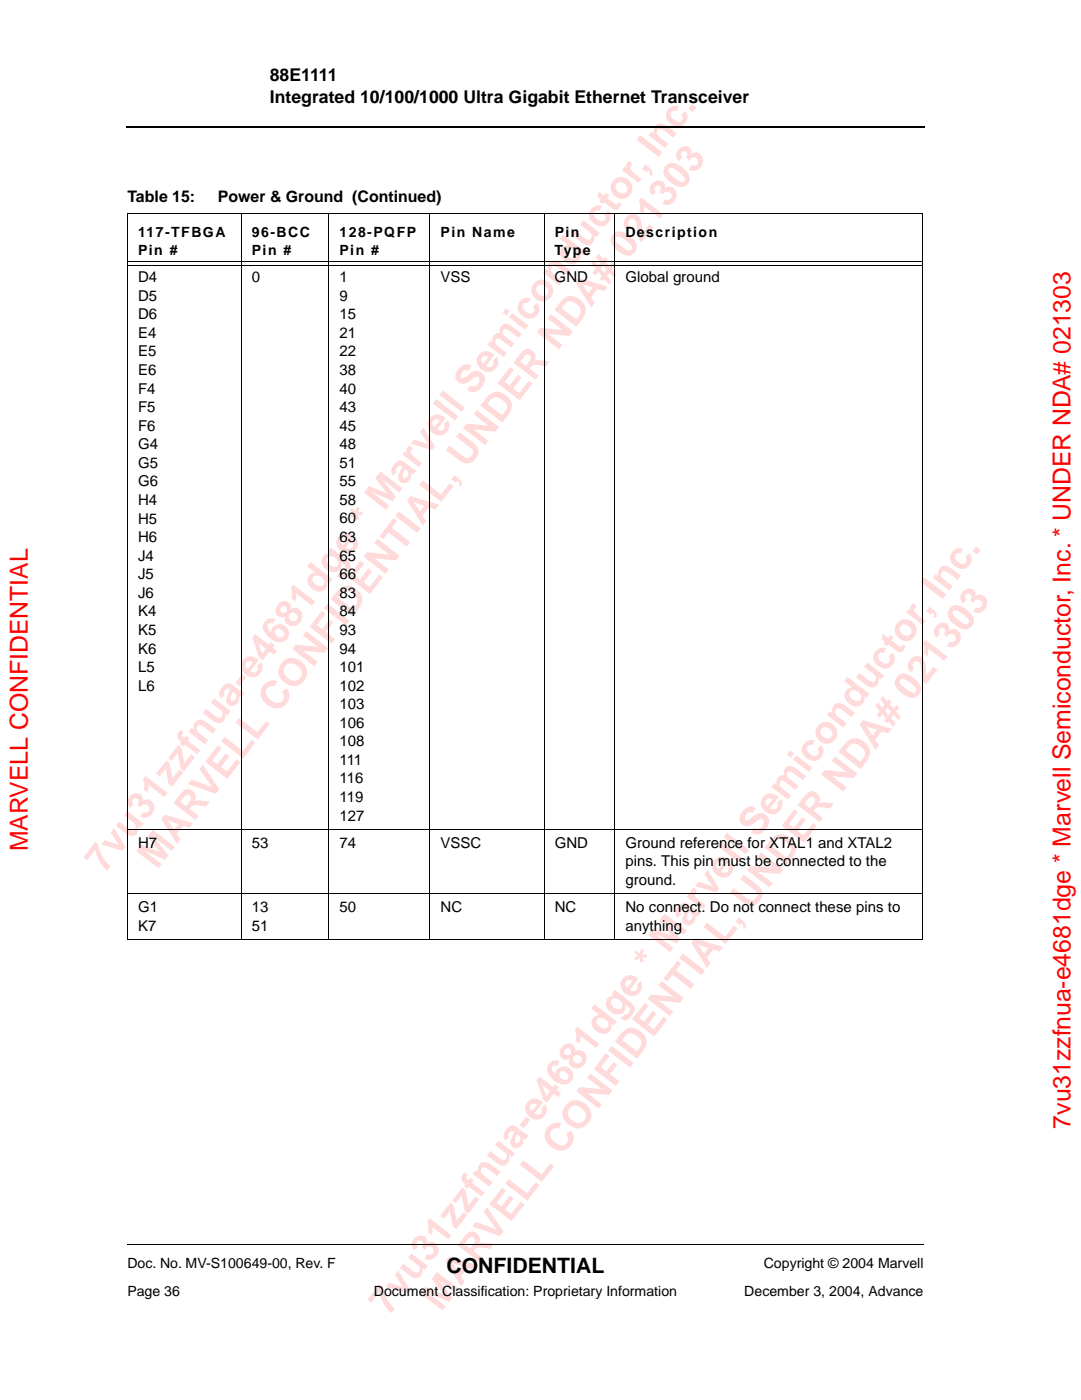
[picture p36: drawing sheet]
<svg xmlns="http://www.w3.org/2000/svg" width="216mm" height="279mm" viewBox="0 0 216 279" stroke-linecap="round" stroke-linejoin="round" font-family="sans-serif">
<defs><g id="words">
<g font-size="7.8" fill="#ffdada">
<text x="31.3" y="173.7" transform="rotate(-52 31.3 173.7)">MARVELL CONFIDENTIAL, UNDER NDA# 021303</text>
<text x="20.8" y="174.6" transform="rotate(-52 20.8 174.6)">7vu31zzfnua-e4681dge * Marvell Semiconductor, Inc.</text>
<text x="77.5" y="262.8" transform="rotate(-52 77.5 262.8)">7vu31zzfnua-e4681dge * Marvell Semiconductor, Inc.</text>
<text x="87.9" y="262" transform="rotate(-52 87.9 262)">MARVELL CONFIDENTIAL, UNDER NDA# 021303</text>
</g>
<g font-size="4.9" fill="#f00">
<text x="5.5" y="169.9" transform="rotate(-90 5.5 169.9)">MARVELL CONFIDENTIAL</text>
<text x="213.5" y="225.2" transform="rotate(-90 213.5 225.2)">7vu31zzfnua-e4681dge * Marvell Semiconductor, Inc. * UNDER NDA# 021303</text>
</g>
<text font-size="4.2" x="89" y="254">CONFIDENTIAL</text>
<g font-size="3.5">
<text x="53.8" y="16.3">88E1111</text>
<text x="53.8" y="20.5">Integrated 10/100/1000 Ultra Gigabit Ethernet Transceiver</text>
</g>
<g font-size="3.2">
<text x="25.4" y="40.2">Table 15:</text>
<text x="43.4" y="40.2">Power &amp; Ground (Continued)</text>
</g>
<g font-size="3">
<text x="27.5" y="56.3">D4</text>
<text x="50.2" y="56.3">0</text>
<text x="67.7" y="56.3">1</text>
<text x="87.8" y="56.3">VSS</text>
<text x="110.6" y="56.3">GND</text>
<text x="124.7" y="56.3">Global ground</text>
<text x="27.5" y="60">D5</text>
<text x="27.5" y="63.7">D6</text>
<text x="67.7" y="60">9</text>
<text x="67.7" y="63.7">15</text>
<text x="27.5" y="67.4">E4</text>
<text x="27.5" y="71.1">E5</text>
<text x="67.7" y="67.4">21</text>
<text x="67.7" y="71.1">22</text>
<text x="27.5" y="74.8">E6</text>
<text x="67.7" y="74.8">38</text>
<text x="27.5" y="78.5">F4</text>
<text x="27.5" y="82.3">F5</text>
<text x="67.7" y="78.5">40</text>
<text x="67.7" y="82.3">43</text>
<text x="27.5" y="86">F6</text>
<text x="27.5" y="89.7">G4</text>
<text x="67.7" y="86">45</text>
<text x="67.7" y="89.7">48</text>
<text x="27.5" y="93.4">G5</text>
<text x="67.7" y="93.4">51</text>
<text x="27.5" y="97.1">G6</text>
<text x="27.5" y="100.8">H4</text>
<text x="67.7" y="97.1">55</text>
<text x="67.7" y="100.8">58</text>
<text x="27.5" y="104.5">H5</text>
<text x="67.7" y="104.5">60</text>
<text x="27.5" y="108.2">H6</text>
<text x="27.5" y="111.9">J4</text>
<text x="67.7" y="108.2">63</text>
<text x="67.7" y="111.9">65</text>
<text x="27.5" y="115.6">J5</text>
<text x="27.5" y="119.3">J6</text>
<text x="67.7" y="115.6">66</text>
<text x="67.7" y="119.3">83</text>
<text x="27.5" y="123">K4</text>
<text x="67.7" y="123">84</text>
<text x="27.5" y="126.7">K5</text>
<text x="27.5" y="130.4">K6</text>
<text x="67.7" y="126.7">93</text>
<text x="67.7" y="130.4">94</text>
<text x="27.5" y="134.1">L5</text>
<text x="27.5" y="137.8">L6</text>
<text x="67.7" y="134.1">101</text>
<text x="67.7" y="137.8">102</text>
<text x="67.7" y="141.5">103</text>
<text x="67.7" y="145.2">106</text>
<text x="67.7" y="148.9">108</text>
<text x="67.7" y="152.6">111</text>
<text x="67.7" y="156.4">116</text>
<text x="67.7" y="160.1">119</text>
<text x="67.7" y="163.8">127</text>
<text x="27.5" y="169.2">H7</text>
<text x="50.2" y="169.2">53</text>
<text x="67.7" y="169.2">74</text>
<text x="87.8" y="169.2">VSSC</text>
<text x="110.6" y="169.2">GND</text>
<text x="124.7" y="172.9">pins. This pin must be connected to the</text>
<text x="124.7" y="169.2">Ground reference for XTAL1 and XTAL2</text>
<text x="124.7" y="176.6">ground.</text>
<text x="27.5" y="182.1">G1</text>
<text x="27.5" y="185.8">K7</text>
<text x="50.2" y="182.1">13</text>
<text x="50.2" y="185.8">51</text>
<text x="67.7" y="182.1">50</text>
<text x="87.8" y="182.1">NC</text>
<text x="110.6" y="182.1">NC</text>
<text x="124.7" y="185.8">anything</text>
<text x="124.7" y="182.1">No connect. Do not connect these pins to</text>
</g>
<g font-size="2.8">
<text x="27.5" y="47.4">117-TFBGA</text>
<text x="50.2" y="47.4">96-BCC</text>
<text x="67.7" y="47.4">128-PQFP</text>
<text x="87.8" y="47.4">Pin Name</text>
<text x="110.6" y="47.4">Pin</text>
<text x="124.7" y="47.4">Description</text>
<text x="27.5" y="50.9">Pin #</text>
<text x="50.2" y="50.9">Pin #</text>
<text x="67.7" y="50.9">Pin #</text>
<text x="110.6" y="50.9">Type</text>
<text x="25.4" y="253.1">Doc. No. MV-S100649-00, Rev. F</text>
<text x="152.3" y="253.1">Copyright © 2004 Marvell</text>
<text x="25.4" y="258.7">Page 36</text>
<text x="74.5" y="258.7">Document Classification: Proprietary Information</text>
<text x="148.4" y="258.7">December 3, 2004, Advance</text>
</g>
</g></defs>
<path d="M25.2 25.2h.2v.4h-.2z" fill="#000"/>
<path d="M25.4 25.4h159" fill="none" stroke="#000" stroke-width=".36"/>
<path d="M25.4 248.4h158.7" fill="none" stroke="#000" stroke-width=".2"/>
<path d="M23.2 6.8h28.5v17.9h-28.5z" fill="#fff"/>
<g fill="none" stroke="#000" stroke-width=".2">
<path d="M25.4 42.7h158.6M25.4 42.7v144.8M25.4 52.1h158.6M25.4 53h158.6M48.1 42.7v144.8M65.6 42.7v144.8M85.7 42.7v144.8M108.5 42.7v144.8M122.6 42.7v144.8M184 42.7v144.8M25.4 165.5h158.6M25.4 178.3h158.6"/>
<path d="M25.4 187.5h158.6"/>
</g>
<use href="#words"/>
</svg>
